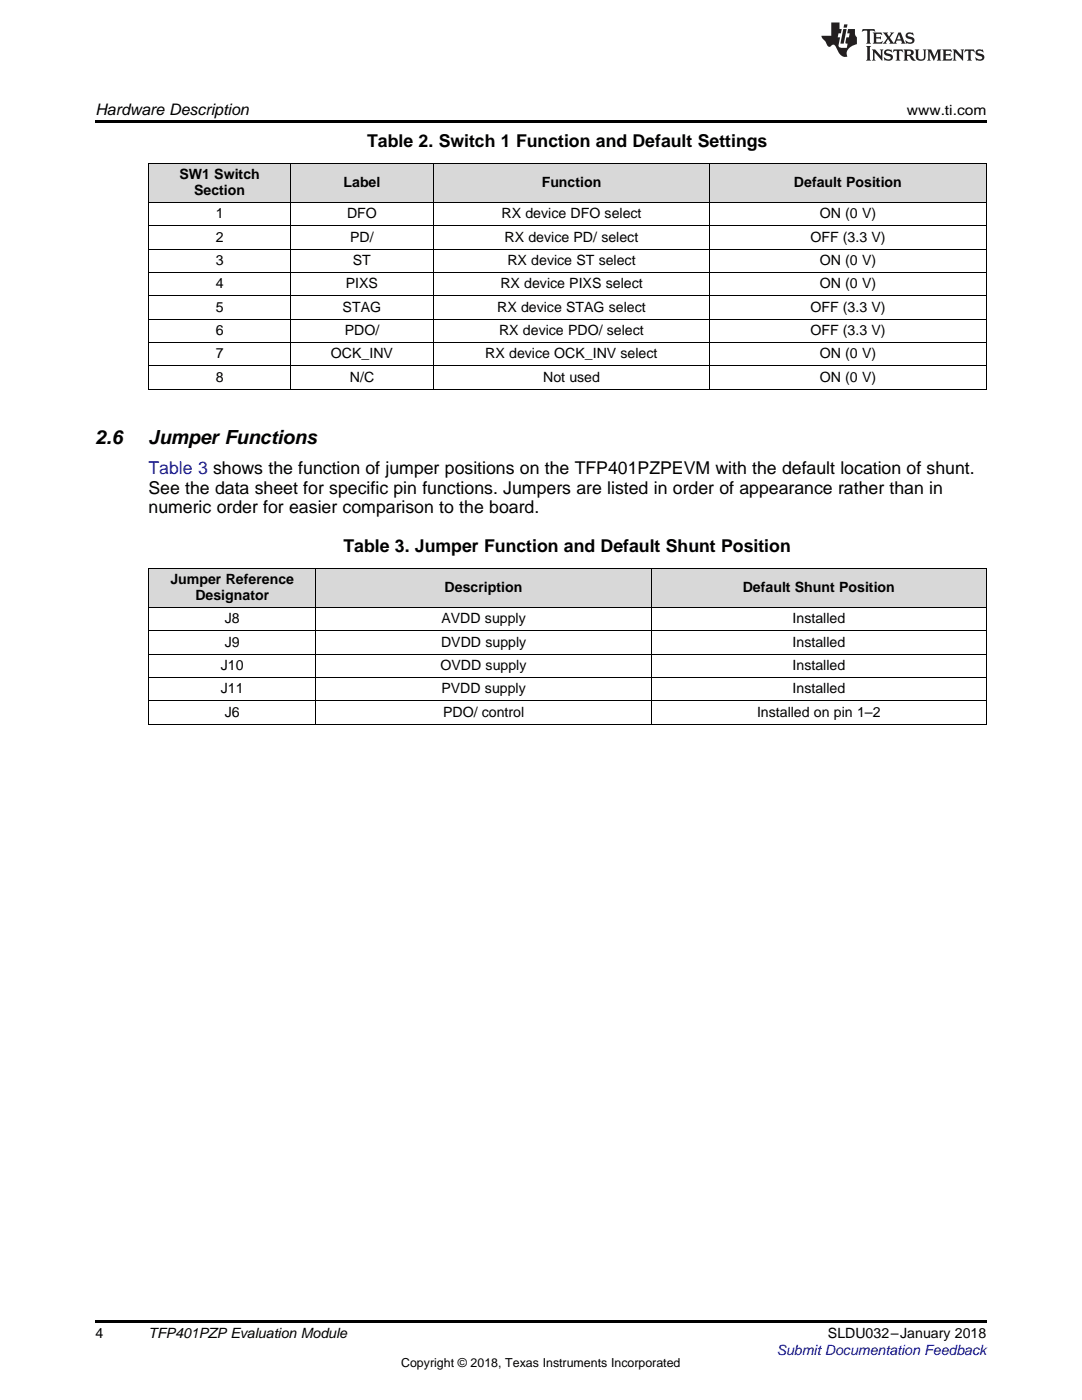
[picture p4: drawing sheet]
<svg xmlns="http://www.w3.org/2000/svg" width="216mm" height="279mm" viewBox="0 0 216 279" stroke-linecap="round" stroke-linejoin="round" font-family="sans-serif">
<defs><g id="words">
<g font-size="3.9">
<text x="19" y="88.7">2.6</text>
<text x="29.6" y="88.7">Jumper Functions</text>
</g>
<g font-size="3.5">
<text x="73.3" y="29.3">Table 2. Switch 1 Function and Default Settings</text>
<text x="29.6" y="98.5">See the data sheet for specific pin functions. Jumpers are listed in order of appearance rather than in</text>
<text x="29.6" y="102.4">numeric order for easier comparison to the board.</text>
<text x="68.5" y="110.2">Table 3. Jumper Function and Default Shunt Position</text>
</g>
<text font-size="3.5" fill="#00f" x="29.6" y="94.7">Table 3 shows the function of jumper positions on the TFP401PZPEVM with the default location of shunt.</text>
<text font-size="3.2" x="19" y="23">Hardware Description</text>
<g font-size="2.8">
<text x="181" y="23">www.ti.com</text>
<text x="35.8" y="35.7">SW1 Switch</text>
<text x="38.7" y="38.9">Section</text>
<text x="68.5" y="37.3">Label</text>
<text x="108.1" y="37.3">Function</text>
<text x="158.4" y="37.3">Default Position</text>
<text x="43" y="43.6">1</text>
<text x="69.3" y="43.6">DFO</text>
<text x="100.1" y="43.6">RX device DFO select</text>
<text x="163.6" y="43.6">ON (0 V)</text>
<text x="43" y="48.2">2</text>
<text x="43" y="52.9">3</text>
<text x="69.9" y="48.2">PD/</text>
<text x="70.4" y="52.9">ST</text>
<text x="100.7" y="48.2">RX device PD/ select</text>
<text x="101.2" y="52.9">RX device ST select</text>
<text x="161.7" y="48.2">OFF (3.3 V)</text>
<text x="163.6" y="52.9">ON (0 V)</text>
<text x="43" y="57.5">4</text>
<text x="69" y="57.5">PIXS</text>
<text x="99.8" y="57.5">RX device PIXS select</text>
<text x="163.6" y="57.5">ON (0 V)</text>
<text x="43" y="62.2">5</text>
<text x="68.4" y="62.2">STAG</text>
<text x="99.2" y="62.2">RX device STAG select</text>
<text x="161.7" y="62.2">OFF (3.3 V)</text>
<text x="43" y="66.9">6</text>
<text x="43" y="71.5">7</text>
<text x="66" y="71.5">OCK_INV</text>
<text x="68.8" y="66.9">PDO/</text>
<text x="96.8" y="71.5">RX device OCK_INV select</text>
<text x="99.6" y="66.9">RX device PDO/ select</text>
<text x="161.7" y="66.9">OFF (3.3 V)</text>
<text x="163.6" y="71.5">ON (0 V)</text>
<text x="43" y="76.2">8</text>
<text x="69.8" y="76.2">N/C</text>
<text x="108.4" y="76.2">Not used</text>
<text x="163.6" y="76.2">ON (0 V)</text>
<text x="34" y="116.6">Jumper Reference</text>
<text x="39" y="119.8">Designator</text>
<text x="88.7" y="118.2">Description</text>
<text x="148.2" y="118.2">Default Shunt Position</text>
<text x="44.8" y="124.4">J8</text>
<text x="88.1" y="124.4">AVDD supply</text>
<text x="158.2" y="124.4">Installed</text>
<text x="44.8" y="129.1">J9</text>
<text x="88" y="129.1">DVDD supply</text>
<text x="158.2" y="129.1">Installed</text>
<text x="44.1" y="133.7">J10</text>
<text x="87.9" y="133.7">OVDD supply</text>
<text x="158.2" y="133.7">Installed</text>
<text x="44.1" y="138.4">J11</text>
<text x="44.8" y="143.1">J6</text>
<text x="88.1" y="138.4">PVDD supply</text>
<text x="88.4" y="143.1">PDO/ control</text>
<text x="151.1" y="143.1">Installed on pin 1–2</text>
<text x="158.2" y="138.4">Installed</text>
<text x="19" y="267">4</text>
<text x="29.6" y="267.1">TFP401PZP Evaluation Module</text>
<text x="165.2" y="267.1">SLDU032–January 2018</text>
</g>
<text font-size="2.8" fill="#00f" x="155" y="270.4">Submit Documentation Feedback</text>
<text font-size="2.5" x="80" y="272.7">Copyright © 2018, Texas Instruments Incorporated</text>
</g></defs>
<g fill="#d8d8d8">
<path d="M29.6 113.5h33.5v7.8h-33.5z"/>
<path d="M63.1 113.5h66.9v7.8h-66.9z"/>
<path d="M130 113.5h66.8v7.8h-66.8z"/>
<path d="M29.6 32.6h28.4v7.9h-28.4z"/>
<path d="M58 32.6h28.5v7.9h-28.5z"/>
<path d="M86.5 32.6h55.1v7.9h-55.1z"/>
<path d="M141.6 32.6h55.2v7.9h-55.2z"/>
</g>
<path d="M19 24h177.8v.6h-177.8zM19 263.5h177.8v.6h-177.8z" fill="#000"/>
<g fill="none" stroke="#000" stroke-width=".2">
<path d="M29.6 32.6h167.2M29.7 32.6v45.1M58 32.6v45.1M86.4 32.6v45.1M141.6 32.6v45.1M196.8 32.6v45.1M29.6 59h167.2M29.6 54.4h167.2M29.6 49.7h167.2M29.6 45.1h167.2M29.6 40.4h167.2M29.6 77.7h167.2"/>
<path d="M29.6 73h167.2M29.6 68.4h167.2M29.6 63.7h167.2M29.6 113.4h167.2M29.7 113.5v31.1M63 113.5v31.1M129.9 113.5v31.1M196.8 113.5v31.1M29.6 139.9h167.2M29.6 135.2h167.2M29.6 130.6h167.2M29.6 125.9h167.2"/>
<path d="M29.6 121.3h167.2M29.6 144.6h167.2"/>
</g>
<g fill="#231f20">
<path d="M172.1 5.8l-.1 .6 .5-.3h.5v.2v2.1l-.2 .3h1l-.2-.3v-2.1v-.2h.6l.4 .3-.1-.6zM174.1 6.5l.3 .4v1.5l-.3 .3h1.9l.1-.5a1.04 1.04 0 0 1-1.3 .1v-.6h.6l.4 .2v-.7l-.4 .2h-.6l.1-.6h.7l.4 .2-.1-.5zM176.1 6.5l.9 1.1-.9 1.1h.8l-.1-.2 .4-.7 .4 .7-.2 .2h1.6l-.2-.2 .1-.4h.9l.2 .4-.2 .2h.9l-.2-.3-.8-1.9h-.5l-.9 2.1-.7-1.1 .8-1h-.8l.1 .3-.3 .5-.4-.6 .2-.2zM179.4 6.9l.3 .9h-.7zM180.9 6.6a.63 .63 0 0 0-.2 .7 .63 .63 0 0 0 .6 .4l.6 .2 .1 .2a.75 .75 0 0 1-.7 .4 .75 .75 0 0 1-.6-.5l.1 .7 .2-.1a1.11 1.11 0 0 0 1.5-.5 1.13 1.13 0 0 0-1.3-.9l-.1-.3a1.04 1.04 0 0 1 1.2 .2l-.1-.6-.2 .1-.5-.1zM172.8 9.2l.3 .3v2.2l-.3 .4h1l-.2-.4v-2.2l.2-.3zM174 9.9l.2 .3v1.5l-.2 .4h.7l-.2-.4v-1.3l1.6 1.7v-1.9l.2-.3h-.7l.2 .3v.9l-1.2-1.2zM176.6 10a.62 .62 0 0 0-.2 .7 .62 .62 0 0 0 .6 .4l.6 .2 .1 .2a.76 .76 0 0 1-.7 .4 .76 .76 0 0 1-.6-.5l.1 .7 .1-.1a1.11 1.11 0 0 0 1.6-.6 1.13 1.13 0 0 0-1.3-.8l-.1-.3a1.04 1.04 0 0 1 1.2 .1l-.1-.5-.2 .1-.5-.2zM178.3 9.9l-.1 .6a.61 .61 0 0 1 .7-.3v1.5l-.2 .4h1l-.3-.4v-1.5a.63 .63 0 0 1 .8 .3l-.1-.6zM180.3 9.9l.2 .3v1.5l-.2 .4h.9l-.2-.2v-.7l.6 .2a.76 .76 0 0 0 1.1 .6l-1-.9a.58 .58 0 0 0 .6-.6 .58 .58 0 0 0-.5-.6zM181 10.2l.1-.1a.45 .45 0 0 1 .6 .1 .45 .45 0 0 1 .1 .5l-.8 .2zM182.5 9.9l.2 .2a2.17 2.17 0 0 0 .4 1.9 .99 .99 0 0 0 1.6-.7v-1.1l.2-.3h-.8l.2 .2a1.92 1.92 0 0 1-.2 1.7 .6 .6 0 0 1-.9-.5v-1.1l.2-.3zM185 9.9l.2 .3v1.5l-.2 .4h.7l-.2-.4v-1.4l.8 1.8 .8-1.8v1.4l-.2 .4h1l-.3-.4v-1.5l.3-.3h-.8l-.7 1.4-.6-1.4zM188 9.9l.2 .3v1.5l-.2 .4h1.8l.2-.6a1.04 1.04 0 0 1-1.3 .2v-.6h.6l.4 .1v-.6l-.4 .2h-.6l.1-.6h.7l.4 .2-.1-.5zM190.1 9.9l.2 .3v1.5l-.2 .4h.7l-.2-.4v-1.3l1.6 1.7v-1.9l.2-.3h-.7l.2 .3v.9l-1.1-1.2zM192.6 9.9l-.1 .6a.61 .61 0 0 1 .7-.3v1.5l-.2 .4h.9l-.2-.4v-1.5a.63 .63 0 0 1 .8 .3l-.2-.6zM194.9 10a.62 .62 0 0 0-.2 .7 .62 .62 0 0 0 .6 .4l.5 .2 .2 .2a.76 .76 0 0 1-.7 .4 .76 .76 0 0 1-.7-.5l.2 .7 .1-.1a1.11 1.11 0 0 0 1.5-.6 1.13 1.13 0 0 0-1.2-.8l-.1-.3a1.04 1.04 0 0 1 1.2 .1l-.2-.5-.2 .1-.5-.2z"/>
<path d="M165.9 4.5v2.6h-2l.1 .4 .8 .9a.91 .91 0 0 0 .9 .9 .56 .56 0 0 1 .5-.4 .56 .56 0 0 1 .5 .3l.4 .8a1.53 1.53 0 0 0 2 1.3 1.54 1.54 0 0 1 1-2.1l.9-.4-.1-1.4a1.52 1.52 0 0 1-.3-1.6h-1.4l-.2 .9h.5l-.1 .8h-.5l-.2 .9v.2l.4 .1-.1 .9a1.93 1.93 0 0 1-1.7-.3l.3-1.8h-.4l.1-.8h.5l.2-.9h-.5v-1.3zM168.3 5.8l-.6 2.9h.7l.5-2.9zM168.4 4.9l-.1 .6h.7l.1-.6z"/>
</g>
<use href="#words"/>
</svg>
